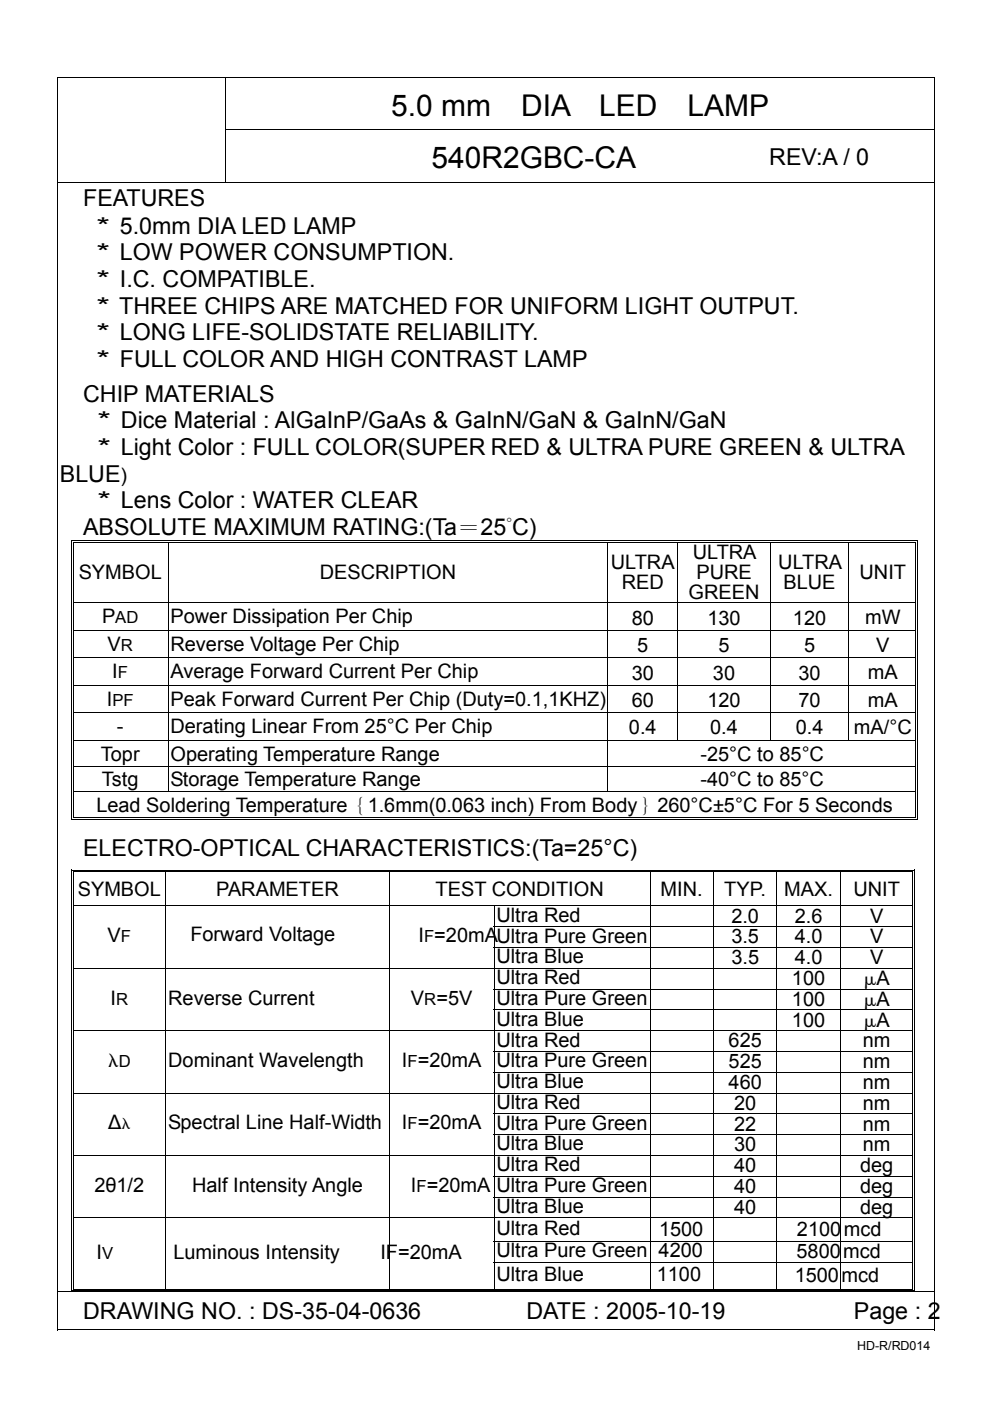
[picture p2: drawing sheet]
<svg xmlns="http://www.w3.org/2000/svg" width="210mm" height="297mm" viewBox="0 0 210 297" stroke-linecap="round" stroke-linejoin="round" font-family="sans-serif">
<defs><g id="words">
<g font-size="6.3">
<text x="83" y="24.5">5.0 mm</text>
<text x="110.5" y="24.5">DIA</text>
<text x="127.1" y="24.5">LED</text>
<text x="145.8" y="24.5">LAMP</text>
<text x="91.5" y="35.6">540R2GBC-CA</text>
</g>
<g font-size="4.9">
<text x="163.1" y="34.9">REV:A / 0</text>
<text x="17.6" y="43.6">FEATURES</text>
<text x="20.5" y="49.6">* 5.0mm DIA LED LAMP</text>
<text x="20.5" y="55.2">* LOW POWER CONSUMPTION.</text>
<text x="20.5" y="60.8">* I.C. COMPATIBLE.</text>
<text x="20.5" y="66.5">* THREE CHIPS ARE MATCHED FOR UNIFORM LIGHT OUTPUT.</text>
<text x="20.5" y="72.1">* LONG LIFE-SOLIDSTATE RELIABILITY.</text>
<text x="20.5" y="77.8">* FULL COLOR AND HIGH CONTRAST LAMP</text>
<text x="17.6" y="85.2">CHIP MATERIALS</text>
<text x="20.7" y="90.8">* Dice Material : AlGaInP/GaAs &amp; GaInN/GaN &amp; GaInN/GaN</text>
<text x="20.7" y="96.5">* Light Color : FULL COLOR(SUPER RED &amp; ULTRA PURE GREEN &amp; ULTRA</text>
<text x="12.7" y="102.1">BLUE</text>
<text x="20.7" y="107.8">* Lens Color : WATER CLEAR</text>
<text x="17.6" y="113.4">ABSOLUTE MAXIMUM RATING:(Ta＝25°C)</text>
<text x="17.6" y="181.6">ELECTRO-OPTICAL CHARACTERISTICS:(Ta=25°C)</text>
<text x="17.6" y="279.6">DRAWING NO. : DS-35-04-0636</text>
<text x="111.6" y="279.6">DATE : 2005-10-19</text>
<text x="181" y="279.6">Page : 2</text>
</g>
<g font-size="4.2">
<text x="25.6" y="102.1">)</text>
<text x="146.9" y="118.4">ULTRA</text>
<text x="16.7" y="122.7">SYMBOL</text>
<text x="67.8" y="122.7">DESCRIPTION</text>
<text x="129.5" y="120.6">ULTRA</text>
<text x="131.8" y="124.8">RED</text>
<text x="147.7" y="122.7">PURE</text>
<text x="165" y="120.6">ULTRA</text>
<text x="166.1" y="124.8">BLUE</text>
<text x="182.2" y="122.7">UNIT</text>
<text x="146" y="126.9">GREEN</text>
<text x="21.6" y="132.2">P</text>
<text x="22.8" y="138">V</text>
<text x="36.2" y="138">Reverse Voltage Per Chip</text>
<text x="36.2" y="132.2">Power Dissipation Per Chip</text>
<text x="133.9" y="132.4">80</text>
<text x="150" y="132.4">130</text>
<text x="168.1" y="132.4">120</text>
<text x="183.4" y="132.3">mW</text>
<text x="23.8" y="143.8">I</text>
<text x="36.2" y="143.8">Average Forward Current Per Chip</text>
<text x="135.1" y="138.3">5</text>
<text x="152.4" y="138.3">5</text>
<text x="170.5" y="138.3">5</text>
<text x="184" y="144">mA</text>
<text x="185.8" y="138.2">V</text>
<text x="22.6" y="149.6">I</text>
<text x="36.2" y="149.6">Peak Forward Current Per Chip (Duty=0.1,1KHZ)</text>
<text x="133.9" y="149.9">60</text>
<text x="133.9" y="144.1">30</text>
<text x="150" y="149.9">120</text>
<text x="151.2" y="144.1">30</text>
<text x="169.3" y="149.9">70</text>
<text x="169.3" y="144.1">30</text>
<text x="184" y="149.8">mA</text>
<text x="24.8" y="155.4">-</text>
<text x="36.1" y="155.4">Derating Linear From 25°C Per Chip</text>
<text x="133.3" y="155.7">0.4</text>
<text x="150.6" y="155.7">0.4</text>
<text x="168.7" y="155.7">0.4</text>
<text x="181" y="155.6">mA/°C</text>
<text x="21.4" y="161.3">Topr</text>
<text x="36.2" y="161.3">Operating Temperature Range</text>
<text x="148.5" y="161.3">-25°C to 85°C</text>
<text x="21.6" y="166.8">Tstg</text>
<text x="36.1" y="166.8">Storage Temperature Range</text>
<text x="148.5" y="166.8">-40°C to 85°C</text>
<text x="20.4" y="172.2">Lead Soldering Temperature｛1.6mm(0.063 inch) From Body｝260°C±5°C For 5 Seconds</text>
<text x="16.5" y="190">SYMBOL</text>
<text x="45.9" y="190">PARAMETER</text>
<text x="92.4" y="190">TEST CONDITION</text>
<text x="140.1" y="190">MIN.</text>
<text x="153.6" y="190">TYP.</text>
<text x="166.2" y="190">MAX.</text>
<text x="180.9" y="190">UNIT</text>
<text x="105.3" y="195.4">Ultra Red</text>
<text x="155.1" y="195.6">2.0</text>
<text x="168.5" y="195.6">2.6</text>
<text x="184.5" y="195.6">V</text>
<text x="22.8" y="199.8">V</text>
<text x="40.4" y="199.4">Forward Voltage</text>
<text x="88.7" y="199.8">I =20mA</text>
<text x="105.3" y="199.8">Ultra Pure Green</text>
<text x="155.1" y="200">3.5</text>
<text x="168.5" y="200">4.0</text>
<text x="184.5" y="200">V</text>
<text x="105.3" y="208.7">Ultra Red</text>
<text x="105.3" y="204.2">Ultra Blue</text>
<text x="155.1" y="204.4">3.5</text>
<text x="167.9" y="208.9">100</text>
<text x="168.5" y="204.4">4.0</text>
<text x="183.1" y="208.9">µA</text>
<text x="184.5" y="204.4">V</text>
<text x="23.4" y="213">I</text>
<text x="35.7" y="213">Reverse Current</text>
<text x="87.1" y="213">V =5V</text>
<text x="105.3" y="213.1">Ultra Pure Green</text>
<text x="167.9" y="213.3">100</text>
<text x="183.1" y="213.3">µA</text>
<text x="105.3" y="217.5">Ultra Blue</text>
<text x="105.3" y="221.9">Ultra Red</text>
<text x="167.9" y="217.7">100</text>
<text x="183.1" y="217.7">µA</text>
<text x="22.9" y="226.2">λ</text>
<text x="35.7" y="226.2">Dominant Wavelength</text>
<text x="85.2" y="226.2">I =20mA</text>
<text x="105.3" y="226.3">Ultra Pure Green</text>
<text x="154.5" y="222.1">625</text>
<text x="154.5" y="226.5">525</text>
<text x="182.9" y="222.1">nm</text>
<text x="182.9" y="226.5">nm</text>
<text x="105.3" y="230.7">Ultra Blue</text>
<text x="154.5" y="230.9">460</text>
<text x="183" y="230.9">nm</text>
<text x="22.9" y="239.5">∆</text>
<text x="35.7" y="239.5">Spectral Line Half-Width</text>
<text x="85.2" y="239.5">I =20mA</text>
<text x="105.3" y="235.1">Ultra Red</text>
<text x="105.3" y="239.5">Ultra Pure Green</text>
<text x="155.7" y="235.3">20</text>
<text x="155.7" y="239.7">22</text>
<text x="183" y="235.3">nm</text>
<text x="183" y="239.7">nm</text>
<text x="105.3" y="243.9">Ultra Blue</text>
<text x="155.7" y="244.1">30</text>
<text x="183" y="244.1">nm</text>
<text x="105.3" y="248.3">Ultra Red</text>
<text x="155.7" y="248.5">40</text>
<text x="182.4" y="248.5">deg</text>
<text x="20" y="252.7">2θ1/2</text>
<text x="40.7" y="252.7">Half Intensity Angle</text>
<text x="87.1" y="252.7">I =20mA</text>
<text x="105.3" y="252.8">Ultra Pure Green</text>
<text x="105.3" y="257.2">Ultra Blue</text>
<text x="155.7" y="252.9">40</text>
<text x="155.7" y="257.3">40</text>
<text x="182.4" y="252.9">deg</text>
<text x="182.4" y="257.3">deg</text>
<text x="105.3" y="261.9">Ultra Red</text>
<text x="139.7" y="262.1">1500</text>
<text x="169" y="262.1">2100</text>
<text x="178.9" y="262.1">mcd</text>
<text x="20.5" y="266.8">I</text>
<text x="36.8" y="266.8">Luminous Intensity</text>
<text x="80.7" y="266.8">IF=20mA</text>
<text x="105.3" y="266.6">Ultra Pure Green</text>
<text x="139.6" y="266.6">4200</text>
<text x="168.9" y="266.8">5800</text>
<text x="178.8" y="266.8">mcd</text>
<text x="105.3" y="271.6">Ultra Blue</text>
<text x="139.3" y="271.6">1100</text>
<text x="168.5" y="271.8">1500</text>
<text x="178.4" y="271.8">mcd</text>
</g>
<g font-size="3.5">
<text x="24.4" y="132.2">AD</text>
<text x="25.6" y="138">R</text>
<text x="25" y="143.8">F</text>
<text x="23.8" y="149.6">PF</text>
<text x="25.6" y="199.8">F</text>
<text x="89.9" y="199.8">F</text>
<text x="24.6" y="213">R</text>
<text x="90" y="213">R</text>
<text x="25.2" y="226.2">D</text>
<text x="86.4" y="226.2">F</text>
<text x="25.8" y="239.5">λ</text>
<text x="86.4" y="239.5">F</text>
<text x="88.3" y="252.7">F</text>
<text x="21.6" y="266.8">V</text>
</g>
<text font-size="2.6" x="181.7" y="286.2">HD-R/RD014</text>
</g></defs>
<g fill="#000">
<path d="M12.1 16.3h.2v.2h-.2zM198.1 16.3h.1v.2h-.1zM12.1 27.4h.2v.2h-.2zM15.1 114.5h.2v.6h-.2zM15.1 114.5h.5v.2h-.5zM15.4 114.9h.2v.2h-.2zM15.4 114.9h.2v.1h-.2zM35.6 115l.2 .1zM35.6 114.5h.5v.2h-.5zM35.6 114.9h.5v.1h-.5zM128.8 115l.2 .1zM128.8 114.5h.5v.2h-.5z"/>
<path d="M128.8 114.9h.5v.1h-.5zM143.6 115l.2 .1zM143.6 114.5h.5v.2h-.5zM143.6 114.9h.5v.1h-.5zM163.3 115l.1 .1zM163.3 114.5h.5v.2h-.5zM163.3 114.9h.5v.1h-.5zM179.9 115l.2 .1zM179.9 114.5h.5v.2h-.5zM179.9 114.9h.5v.1h-.5zM194.1 114.5h.5v.2h-.5zM194.1 114.9h.2v.2h-.2z"/>
<path d="M194.1 114.9h.2v.1h-.2zM194.5 114.5h.1v.6h-.1zM15.1 127.8h.2v.1h-.2zM15.1 133.6h.2v.2h-.2zM15.1 139.4h.2v.2h-.2zM15.4 127.8h.2v.1h-.2zM15.4 133.6h.2v.2h-.2zM15.4 139.4h.2v.2h-.2zM194.1 127.8h.2v.1h-.2zM194.1 133.6h.2v.2h-.2zM194.1 139.4h.2v.2h-.2zM194.5 127.8h.1v.1h-.1z"/>
<path d="M194.5 133.6h.1v.2h-.1zM194.5 139.4h.1v.2h-.1zM15.1 145.2h.2v.2h-.2zM15.1 151h.2v.2h-.2zM15.1 156.9h.2v.1h-.2zM15.4 145.2h.2v.2h-.2zM15.4 151h.2v.2h-.2zM15.4 156.9h.2v.1h-.2zM194.1 145.2h.2v.2h-.2zM194.1 151h.2v.2h-.2zM194.1 156.9h.2v.1h-.2zM194.5 145.2h.1v.2h-.1z"/>
<path d="M194.5 151h.1v.2h-.1zM194.5 156.9h.1v.1h-.1zM15.1 162.3h.2v.2h-.2zM15.1 167.8h.2v.2h-.2zM15.1 173.6h.5v.2h-.5zM15.4 162.3h.2v.2h-.2zM15.4 167.8h.2v.2h-.2zM15.4 173.3h.2v.2h-.2zM194.1 162.3h.2v.2h-.2zM194.1 167.8h.2v.2h-.2zM194.1 173.6h.5v.2h-.5zM194.1 173.3h.2v.2h-.2z"/>
<path d="M194.5 162.3h.1v.2h-.1zM194.5 167.8h.1v.2h-.1zM194.5 173.3h.1v.5h-.1zM15.2 184.4h.1v.5h-.1zM15.2 184.4h.5v.2h-.5zM15.2 192h.1v.2h-.1zM15.2 196.4h.1v.2h-.1zM15.5 184.7h.2v.2h-.2zM15.5 192h.2v.2h-.2zM15.5 196.4h.2v.2h-.2zM35.1 184.9h.2zM35.1 184.4h.5v.2h-.5z"/>
<path d="M35.1 184.7h.5v.2h-.5zM35.1 196.4h.2v.2h-.2zM82.5 184.9h.1zM82.5 184.4h.5v.2h-.5zM82.5 184.7h.5v.2h-.5zM82.5 196.4h.1v.2h-.1zM137.8 184.9h.1zM137.8 184.4h.5v.2h-.5zM137.8 184.7h.5v.2h-.5zM151.2 184.9h.2zM151.2 184.4h.5v.2h-.5zM151.2 184.7h.5v.2h-.5z"/>
<path d="M164.7 184.9h.1zM164.7 184.4h.5v.2h-.5zM164.7 184.7h.5v.2h-.5zM178.1 184.9h.2zM178.1 184.4h.5v.2h-.5zM178.1 184.7h.5v.2h-.5zM193.4 184.4h.5v.2h-.5zM193.4 184.7h.1v.2h-.1zM193.4 192h.1v.2h-.1zM193.4 196.4h.1v.2h-.1zM193.7 184.4h.2v.5h-.2zM193.7 192h.2v.2h-.2z"/>
<path d="M193.7 196.4h.2v.2h-.2zM15.2 200.8h.1v.2h-.1zM15.2 205.2h.1v.2h-.1zM15.2 209.6h.1v.2h-.1zM15.2 214h.1v.2h-.1zM15.2 218.4h.1v.2h-.1zM15.5 200.8h.2v.2h-.2zM15.5 205.2h.2v.2h-.2zM15.5 209.6h.2v.2h-.2zM15.5 214h.2v.2h-.2zM15.5 218.4h.2v.2h-.2zM35.1 200.8h.2v.2h-.2z"/>
<path d="M35.1 209.6h.2v.2h-.2zM35.1 214h.2v.2h-.2zM82.5 200.8h.1v.2h-.1zM82.5 209.6h.1v.2h-.1zM82.5 214h.1v.2h-.1zM193.4 200.8h.1v.2h-.1zM193.4 205.2h.1v.2h-.1zM193.4 209.6h.1v.2h-.1zM193.4 214h.1v.2h-.1zM193.4 218.4h.1v.2h-.1zM193.7 200.8h.2v.2h-.2zM193.7 205.2h.2v.2h-.2z"/>
<path d="M193.7 209.6h.2v.2h-.2zM193.7 214h.2v.2h-.2zM193.7 218.4h.2v.2h-.2zM15.2 222.8h.1v.2h-.1zM15.2 227.2h.1v.2h-.1zM15.2 231.7h.1v.1h-.1zM15.2 236.1h.1v.1h-.1zM15.5 222.8h.2v.2h-.2zM15.5 227.2h.2v.2h-.2zM15.5 231.7h.2v.1h-.2zM15.5 236.1h.2v.1h-.2zM35.1 222.8h.2v.2h-.2z"/>
<path d="M35.1 227.2h.2v.2h-.2zM35.1 236.1h.2v.1h-.2zM82.5 222.8h.1v.2h-.1zM82.5 227.2h.1v.2h-.1zM82.5 236.1h.1v.1h-.1zM193.4 222.8h.1v.2h-.1zM193.4 227.2h.1v.2h-.1zM193.4 231.7h.1v.1h-.1zM193.4 236.1h.1v.1h-.1zM193.7 222.8h.2v.2h-.2zM193.7 227.2h.2v.2h-.2zM193.7 231.7h.2v.1h-.2z"/>
<path d="M193.7 236.1h.2v.1h-.2zM15.2 240.5h.1v.1h-.1zM15.2 244.9h.1v.2h-.1zM15.2 249.3h.1v.2h-.1zM15.2 253.7h.1v.2h-.1zM15.2 258.1h.1v.2h-.1zM15.5 240.5h.2v.1h-.2zM15.5 244.9h.2v.2h-.2zM15.5 249.3h.2v.2h-.2zM15.5 253.7h.2v.2h-.2zM15.5 258.1h.2v.2h-.2zM35.1 240.5h.2v.1h-.2z"/>
<path d="M35.1 249.3h.2v.2h-.2zM35.1 253.7h.2v.2h-.2zM82.5 240.5h.1v.1h-.1zM82.5 249.3h.1v.2h-.1zM82.5 253.7h.1v.2h-.1zM193.4 240.5h.1v.1h-.1zM193.4 244.9h.1v.2h-.1zM193.4 249.3h.1v.2h-.1zM193.4 253.7h.1v.2h-.1zM193.4 258.1h.1v.2h-.1zM193.7 240.5h.2v.1h-.2zM193.7 244.9h.2v.2h-.2z"/>
<path d="M193.7 249.3h.2v.2h-.2zM193.7 253.7h.2v.2h-.2zM193.7 258.1h.2v.2h-.2zM15.2 263.1h.1v.2h-.1zM15.2 267.5h.1v.2h-.1zM15.2 273.6h.5v.1h-.5zM15.5 263.1h.2v.2h-.2zM15.5 267.5h.2v.2h-.2zM15.5 273.2h.2v.2h-.2zM35.1 263.1h.2v.2h-.2zM35.1 267.5h.2v.2h-.2zM35.1 273.2h.5v.2h-.5z"/>
<path d="M82.5 263.1h.1v.2h-.1zM82.5 267.5h.1v.2h-.1zM82.5 273.2h.5v.2h-.5zM104.7 273.2h.5v.2h-.5zM137.8 273.2h.5v.2h-.5zM151.2 273.2h.5v.2h-.5zM164.7 273.2h.5v.2h-.5zM178.1 273.2h.5v.2h-.5zM193.4 263.1h.1v.2h-.1zM193.4 267.5h.1v.2h-.1zM193.4 273.6h.5v.1h-.5zM193.4 273.2h.1v.2h-.1z"/>
<path d="M193.7 263.1h.2v.2h-.2zM193.7 267.5h.2v.2h-.2zM193.7 273.2h.2v.5h-.2zM198.1 281.9h.1v.1h-.1z"/>
</g>
<g fill="none" stroke="#000" stroke-width=".21">
<path d="M12.1 16.4h186M12.2 16.5v10.9M47.9 16.5v10.9M198.1 16.5v10.9M12.1 38.6h186.1M12.2 27.6v10.9M12.2 38.7v235M47.8 27.5h150.4M47.9 27.6v10.9M198.1 27.6v10.9M198.1 38.7v235M15.2 115.1v12.7"/>
<path d="M15.5 115.1v12.7M15.6 114.6h20M15.6 115h20M35.7 115.1v12.7M36.1 114.6h92.7M36.1 115h92.7M128.9 115.1v12.7M129.3 114.6h14.3M129.3 115h14.3M143.7 115.1v12.7M144.1 114.6h19.2M144.1 115h19.2"/>
<path d="M163.3 115.1v12.7M163.8 114.6h16.1M163.8 115h16.1M180 115.1v12.7M180.4 114.6h13.7M180.4 115h13.7M194.2 115.1v12.7M194.5 115.1v12.7M15.2 127.9v5.7M15.2 133.8v5.6M15.2 139.6v5.6M15.5 127.9v5.7"/>
<path d="M15.5 133.8v5.6M15.5 139.6v5.6M15.6 127.8h178.5M15.6 133.7h178.5M15.6 139.5h178.5M35.7 127.9v5.7M35.7 133.8v5.6M35.7 139.6v5.6M128.9 127.9v5.7M128.9 133.8v5.6M128.9 139.6v5.6M143.7 127.9v5.7"/>
<path d="M143.7 133.8v5.6M143.7 139.6v5.6M163.3 127.9v5.7M163.3 133.8v5.6M163.3 139.6v5.6M180 127.9v5.7M180 133.8v5.6M180 139.6v5.6M194.2 127.9v5.7M194.2 133.8v5.6M194.2 139.6v5.6M194.5 127.9v5.7"/>
<path d="M194.5 133.8v5.6M194.5 139.6v5.6M15.2 145.4v5.6M15.2 151.2v5.7M15.2 157v5.3M15.5 145.4v5.6M15.5 151.2v5.7M15.5 157v5.3M15.6 145.3h178.5M15.6 151.1h178.5M15.6 157h178.5M35.7 145.4v5.6"/>
<path d="M35.7 151.2v5.7M35.7 157v5.3M128.9 145.4v5.6M128.9 151.2v5.7M128.9 157v5.3M143.7 145.4v5.6M143.7 151.2v5.7M163.3 145.4v5.6M163.3 151.2v5.7M180 145.4v5.6M180 151.2v5.7M194.2 145.4v5.6"/>
<path d="M194.2 151.2v5.7M194.2 157v5.3M194.5 145.4v5.6M194.5 151.2v5.7M194.5 157v5.3M15.2 162.5v5.3M15.2 168v5.8M15.5 162.5v5.3M15.5 168v5.3M15.6 162.4h178.5M15.6 167.9h178.5M15.6 173.7h178.5"/>
<path d="M15.6 173.4h178.5M35.7 162.5v5.3M128.9 162.5v5.3M194.2 162.5v5.3M194.2 168v5.3M194.5 162.5v5.3M194.5 168v5.3M15.2 184.9v7.1M15.2 192.2v4.2M15.2 196.6v4.2M15.6 184.9v7.1M15.6 192.2v4.2"/>
<path d="M15.6 196.6v4.2M15.7 184.5h19.4M15.7 184.8h19.4M15.7 192.1h177.7M35.2 184.9v7.1M35.2 192.2v4.2M35.2 196.6v4.2M35.6 184.5h46.9M35.6 184.8h46.9M82.5 184.9v7.1M82.5 192.2v4.2M82.5 196.6v4.2"/>
<path d="M83 184.5h54.8M83 184.8h54.8M104.7 196.5h88.7M104.8 192.2v4.2M104.8 196.6v4.2M137.9 184.9v7.1M137.9 192.2v4.2M137.9 196.6v4.2M138.3 184.5h12.9M138.3 184.8h12.9M151.3 184.9v7.1M151.3 192.2v4.2"/>
<path d="M151.3 196.6v4.2M151.7 184.5h13M151.7 184.8h13M164.7 184.9v7.1M164.7 192.2v4.2M164.7 196.6v4.2M165.2 184.5h12.9M165.2 184.8h12.9M178.2 184.9v7.1M178.2 192.2v4.2M178.2 196.6v4.2M178.6 184.5h14.8"/>
<path d="M178.6 184.8h14.8M193.5 184.9v7.1M193.5 192.2v4.2M193.5 196.6v4.2M193.8 184.9v7.1M193.8 192.2v4.2M193.8 196.6v4.2M15.2 201v4.2M15.2 205.4v4.2M15.2 209.8v4.2M15.2 214.2v4.2M15.2 218.6v4.2"/>
<path d="M15.6 201v4.2M15.6 205.4v4.2M15.6 209.8v4.2M15.6 214.2v4.2M15.6 218.6v4.2M15.7 205.3h177.7M15.7 218.5h177.7M35.2 201v4.2M35.2 205.4v4.2M35.2 209.8v4.2M35.2 214.2v4.2M35.2 218.6v4.2"/>
<path d="M82.5 201v4.2M82.5 205.4v4.2M82.5 209.8v4.2M82.5 214.2v4.2M82.5 218.6v4.2M104.7 200.9h88.7M104.7 209.7h88.7M104.7 214.1h88.7M104.8 201v4.2M104.8 205.4v4.2M104.8 209.8v4.2M104.8 214.2v4.2"/>
<path d="M104.8 218.6v4.2M137.9 201v4.2M137.9 205.4v4.2M137.9 209.8v4.2M137.9 214.2v4.2M137.9 218.6v4.2M151.3 201v4.2M151.3 205.4v4.2M151.3 209.8v4.2M151.3 214.2v4.2M151.3 218.6v4.2M164.7 201v4.2"/>
<path d="M164.7 205.4v4.2M164.7 209.8v4.2M164.7 214.2v4.2M164.7 218.6v4.2M178.2 201v4.2M178.2 205.4v4.2M178.2 209.8v4.2M178.2 214.2v4.2M178.2 218.6v4.2M193.5 201v4.2M193.5 205.4v4.2M193.5 209.8v4.2"/>
<path d="M193.5 214.2v4.2M193.5 218.6v4.2M193.8 201v4.2M193.8 205.4v4.2M193.8 209.8v4.2M193.8 214.2v4.2M193.8 218.6v4.2M15.2 223v4.2M15.2 227.4v4.3M15.2 231.8v4.3M15.2 236.2v4.3M15.6 223v4.2"/>
<path d="M15.6 227.4v4.3M15.6 231.8v4.3M15.6 236.2v4.3M15.7 231.8h177.7M35.2 223v4.2M35.2 227.4v4.3M35.2 231.8v4.3M35.2 236.2v4.3M82.5 223v4.2M82.5 227.4v4.3M82.5 231.8v4.3M82.5 236.2v4.3"/>
<path d="M104.7 222.9h88.7M104.7 227.3h88.7M104.7 236.2h88.7M104.8 223v4.2M104.8 227.4v4.3M104.8 231.8v4.3M104.8 236.2v4.3M137.9 223v4.2M137.9 227.4v4.3M137.9 231.8v4.3M137.9 236.2v4.3M151.3 223v4.2"/>
<path d="M151.3 227.4v4.3M151.3 231.8v4.3M151.3 236.2v4.3M164.7 223v4.2M164.7 227.4v4.3M164.7 231.8v4.3M164.7 236.2v4.3M178.2 223v4.2M178.2 227.4v4.3M178.2 231.8v4.3M178.2 236.2v4.3M193.5 223v4.2"/>
<path d="M193.5 227.4v4.3M193.5 231.8v4.3M193.5 236.2v4.3M193.8 223v4.2M193.8 227.4v4.3M193.8 231.8v4.3M193.8 236.2v4.3M15.2 240.6v4.3M15.2 245.1v4.2M15.2 249.5v4.2M15.2 253.9v4.2M15.2 258.3v4.8"/>
<path d="M15.6 240.6v4.3M15.6 245.1v4.2M15.6 249.5v4.2M15.6 253.9v4.2M15.6 258.3v4.8M15.7 245h177.7M15.7 258.2h177.7M35.2 240.6v4.3M35.2 245.1v4.2M35.2 249.5v4.2M35.2 253.9v4.2M35.2 258.3v4.8"/>
<path d="M82.5 240.6v4.3M82.5 245.1v4.2M82.5 249.5v4.2M82.5 253.9v4.2M82.5 258.3v4.8M104.7 240.6h88.7M104.7 249.4h88.7M104.7 253.8h88.7M104.8 240.6v4.3M104.8 245.1v4.2M104.8 249.5v4.2M104.8 253.9v4.2"/>
<path d="M104.8 258.3v4.8M137.9 240.6v4.3M137.9 245.1v4.2M137.9 249.5v4.2M137.9 253.9v4.2M137.9 258.3v4.8M151.3 240.6v4.3M151.3 245.1v4.2M151.3 249.5v4.2M151.3 253.9v4.2M151.3 258.3v4.8M164.7 240.6v4.3"/>
<path d="M164.7 245.1v4.2M164.7 249.5v4.2M164.7 253.9v4.2M164.7 258.3v4.8M178.2 240.6v4.3M178.2 245.1v4.2M178.2 249.5v4.2M178.2 253.9v4.2M178.2 258.3v4.8M193.5 240.6v4.3M193.5 245.1v4.2M193.5 249.5v4.2"/>
<path d="M193.5 253.9v4.2M193.5 258.3v4.8M193.8 240.6v4.3M193.8 245.1v4.2M193.8 249.5v4.2M193.8 253.9v4.2M193.8 258.3v4.8M12.1 273.8h186.1M12.2 273.9v8.1M15.2 263.3v4.2M15.2 267.7v6M15.6 263.3v4.2"/>
<path d="M15.6 267.7v5.5M15.7 273.6h177.7M15.7 273.3h19.4M35.2 263.3v4.2M35.2 267.7v5.5M35.6 273.3h46.9M82.5 263.3v4.2M82.5 267.7v5.5M83 273.3h21.7M104.7 263.2h88.7M104.7 267.6h88.7M104.8 263.3v4.2"/>
<path d="M104.8 267.7v5.5M105.2 273.3h32.6M137.9 263.3v4.2M137.9 267.7v5.5M138.3 273.3h12.9M151.3 263.3v4.2M151.3 267.7v5.5M151.7 273.3h13M164.7 263.3v4.2M164.7 267.7v5.5M165.2 273.3h12.9M178.2 263.3v4.2"/>
<path d="M178.2 267.7v5.5M178.6 273.3h14.8M193.5 263.3v4.2M193.5 267.7v5.5M193.8 263.3v4.2M193.8 267.7v5.5M198.1 273.9v8.1M12.1 281.9h186"/>
</g>
<use href="#words"/>
</svg>
